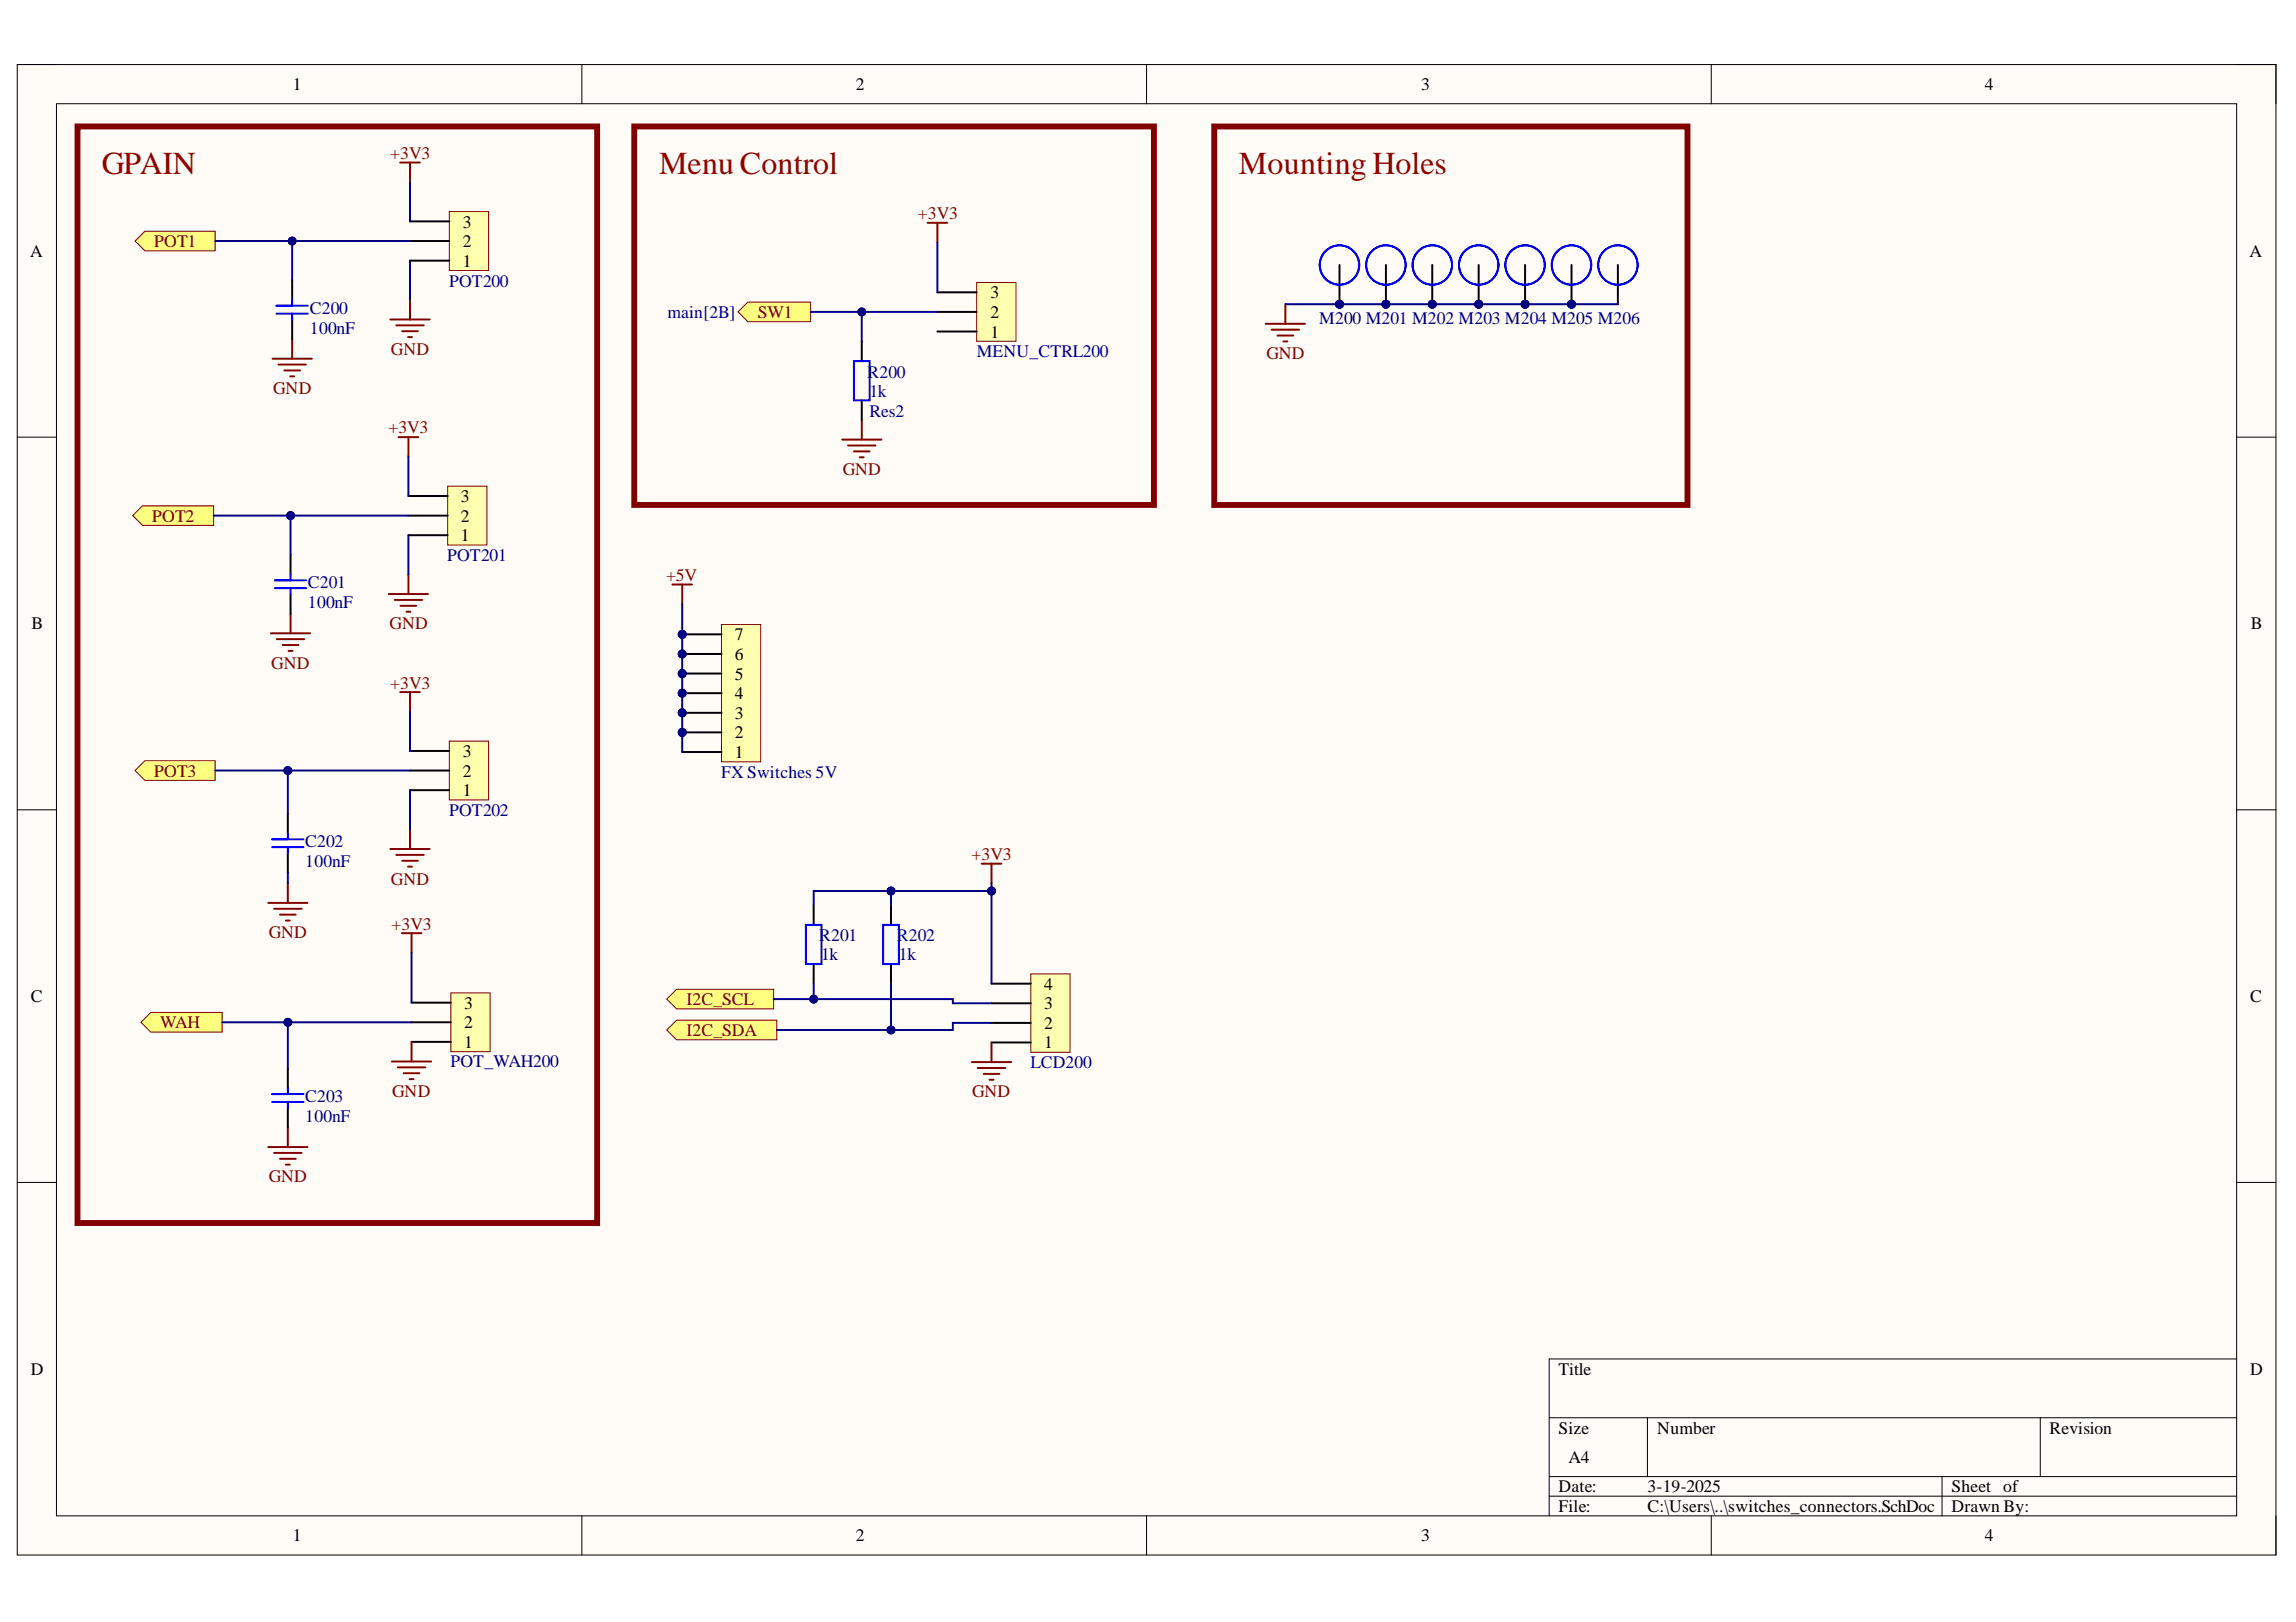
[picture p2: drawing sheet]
<svg xmlns="http://www.w3.org/2000/svg" width="297mm" height="210mm" viewBox="0 0 297 210" stroke-linecap="round" stroke-linejoin="round" font-family="sans-serif">
<defs><g id="words">
<g font-size="4.1" fill="#980000">
<text x="13.2" y="22.5">GPAIN</text>
<text x="85.3" y="22.5">Menu Control</text>
<text x="160.3" y="22.5">Mounting Holes</text>
</g>
<g font-size="2.3">
<text x="37.9" y="11.7">1</text>
<text x="110.7" y="11.7">2</text>
<text x="183.9" y="11.7">3</text>
<text x="256.8" y="11.7">4</text>
<text x="59.9" y="29.5">3</text>
<text x="3.9" y="33.3">A</text>
<text x="59.9" y="34.6">1</text>
<text x="59.9" y="32">2</text>
<text x="291" y="33.3">A</text>
<text x="128.1" y="41.1">2</text>
<text x="128.1" y="38.6">3</text>
<text x="128.1" y="43.7">1</text>
<text x="59.6" y="65">3</text>
<text x="59.6" y="70">1</text>
<text x="59.6" y="67.5">2</text>
<text x="4.1" y="81.4">B</text>
<text x="95.1" y="82.9">7</text>
<text x="291.2" y="81.4">B</text>
<text x="95.1" y="87.9">5</text>
<text x="95.1" y="85.4">6</text>
<text x="95.1" y="95.6">2</text>
<text x="95.1" y="93">3</text>
<text x="95.1" y="90.5">4</text>
<text x="59.9" y="100.5">2</text>
<text x="59.9" y="98">3</text>
<text x="95.1" y="98.1">1</text>
<text x="59.9" y="103.1">1</text>
<text x="4" y="129.7">C</text>
<text x="60.1" y="130.5">3</text>
<text x="135.1" y="130.6">3</text>
<text x="135.1" y="128.1">4</text>
<text x="291.1" y="129.7">C</text>
<text x="60.1" y="135.6">1</text>
<text x="60.1" y="133.1">2</text>
<text x="135.1" y="135.7">1</text>
<text x="135.1" y="133.1">2</text>
<text x="4" y="177.9">D</text>
<text x="201.6" y="177.9">Title</text>
<text x="291.1" y="177.9">D</text>
<text x="201.6" y="185.5">Size</text>
<text x="214.4" y="185.5">Number</text>
<text x="265.2" y="185.5">Revision</text>
<text x="202.9" y="189.3">A4</text>
<text x="201.6" y="193.1">Date:</text>
<text x="201.6" y="195.7">File:</text>
<text x="213.1" y="193.1">3-19-2025</text>
<text x="213.1" y="195.7">C:\Users\..\switches_connectors.SchDoc</text>
<text x="252.5" y="193.1">Sheet of</text>
<text x="252.5" y="195.7">Drawn By:</text>
<text x="37.9" y="199.5">1</text>
<text x="110.7" y="199.5">2</text>
<text x="183.9" y="199.5">3</text>
<text x="256.8" y="199.5">4</text>
</g>
<g font-size="2.3" fill="#800000">
<text x="50.5" y="20.5">+3V3</text>
<text x="118.8" y="28.4">+3V3</text>
<text x="20" y="32">POT1</text>
<text x="98" y="41.1">SW1</text>
<text x="50.6" y="46">GND</text>
<text x="163.8" y="46.5">GND</text>
<text x="35.4" y="51">GND</text>
<text x="50.2" y="56.1">+3V3</text>
<text x="109" y="61.5">GND</text>
<text x="19.7" y="67.5">POT2</text>
<text x="86.2" y="75.2">+5V</text>
<text x="50.4" y="81.4">GND</text>
<text x="35.1" y="86.5">GND</text>
<text x="50.5" y="89.1">+3V3</text>
<text x="20" y="100.5">POT3</text>
<text x="125.7" y="111.3">+3V3</text>
<text x="50.6" y="114.5">GND</text>
<text x="34.8" y="121.4">GND</text>
<text x="50.7" y="120.3">+3V3</text>
<text x="88.8" y="130.1">I2C_SCL</text>
<text x="20.7" y="133.1">WAH</text>
<text x="88.8" y="134.1">I2C_SDA</text>
<text x="50.7" y="141.9">GND</text>
<text x="125.8" y="142">GND</text>
<text x="34.8" y="153">GND</text>
</g>
<g font-size="2.3" fill="#000080">
<text x="40.1" y="40.6">C200</text>
<text x="58.1" y="37.1">POT200</text>
<text x="86.4" y="41.1">main[2B]</text>
<text x="170.7" y="41.9">M200 M201 M202 M203 M204 M205 M206</text>
<text x="40.1" y="43.2">100nF</text>
<text x="126.4" y="46.2">MENU_CTRL200</text>
<text x="112.2" y="48.9">R200</text>
<text x="112.5" y="51.4">1k</text>
<text x="112.5" y="53.9">Res2</text>
<text x="39.8" y="76.1">C201</text>
<text x="57.9" y="72.6">POT201</text>
<text x="39.8" y="78.7">100nF</text>
<text x="93.3" y="100.6">FX Switches 5V</text>
<text x="58.1" y="105.6">POT202</text>
<text x="39.5" y="112.2">100nF</text>
<text x="39.5" y="109.7">C202</text>
<text x="106" y="121.8">R201</text>
<text x="106.2" y="124.3">1k</text>
<text x="116" y="121.8">R202</text>
<text x="116.3" y="124.3">1k</text>
<text x="39.5" y="142.6">C203</text>
<text x="58.3" y="138.1">POT_WAH200</text>
<text x="133.3" y="138.2">LCD200</text>
<text x="39.5" y="145.1">100nF</text>
</g>
</g></defs>
<path d="M2.2 8.4h292.2v192.8h-292.2z" fill-rule="evenodd" fill="#fffcf8"/>
<path d="M2.2 8.4h292.2v192.8h-292.2z" fill="none" stroke="#000" stroke-width=".13"/>
<path d="M7.3 13.4h282.1v182.8h-282.1z" fill-rule="evenodd" fill="#fffcf8"/>
<g fill="none" stroke="#000" stroke-width=".13">
<path d="M2.2 8.3h5.1M7.3 13.4h282.1v182.8h-282.1zM75.3 8.3v5.1M148.3 8.3v5.1M221.4 8.4v5M289.4 8.4h5v5M2.2 56.6h5.1M289.4 56.6h5M2.2 104.8h5.1M289.4 104.8h5M2.2 153h5.1M289.4 153h5"/>
<path d="M289.4 175.9h-89v20.3M75.3 196.2v5M148.3 196.2v5M200.4 183.5h89M200.4 191.1h89M200.4 193.6h89M213.1 183.5v7.6M221.4 196.2v5M251.2 191.1v5.1M264 183.5v7.6M294.4 196.2v5"/>
</g>
<path d="M17.5 99.7l1.2-1.3h9.1v2.6h-9.1z" fill-rule="evenodd" fill="#ffff80"/>
<path d="M17.5 99.7l1.2-1.3h9.1v2.6h-9.1z" fill="none" stroke="#800000" stroke-width=".13"/>
<path d="M34.7 116.8h5.1M35.5 117.6h3.5M36.2 118.4h2.1M37 119.1h.5M37.2 114.3v2.5" fill="none" stroke="#800000" stroke-width=".25"/>
<path d="M58.1 95.9h5.1v7.6h-5.1z" fill-rule="evenodd" fill="#ffffb0"/>
<path d="M58.1 95.9h5.1v7.6h-5.1z" fill="none" stroke="#800000" stroke-width=".13"/>
<path d="M53 99.7h5.1M53 97.2h5.1M53 102.3h5.1" fill="none" stroke="#000" stroke-width=".25"/>
<path d="M51.8 89.6h2.5M53 89.6v2.5M50.5 109.9h5.1M51.3 110.6h3.5M52 111.4h2.1M52.8 112.2h.5M53 107.3v2.6" fill="none" stroke="#800000" stroke-width=".25"/>
<path d="M17.2 66.7l1.2-1.2h9.2v2.5h-9.2z" fill-rule="evenodd" fill="#ffff80"/>
<path d="M17.2 66.7l1.2-1.2h9.2v2.5h-9.2z" fill="none" stroke="#800000" stroke-width=".13"/>
<path d="M37.6 79.4v2.6M35 82h5.1M35.8 82.7h3.6M36.6 83.5h2M37.3 84.2h.5" fill="none" stroke="#800000" stroke-width=".25"/>
<path d="M57.9 62.9h5.1v7.6h-5.1z" fill-rule="evenodd" fill="#ffffb0"/>
<path d="M57.9 62.9h5.1v7.6h-5.1z" fill="none" stroke="#800000" stroke-width=".13"/>
<path d="M52.8 69.3h5.1M52.8 66.7h5.1M52.8 64.2h5.1" fill="none" stroke="#000" stroke-width=".25"/>
<path d="M51.6 56.6h2.5M52.8 56.6v2.5M50.3 76.9h5.1M51.1 77.6h3.5M51.8 78.4h2.1M52.6 79.2h.5M52.8 74.3v2.6" fill="none" stroke="#800000" stroke-width=".25"/>
<path d="M17.5 31.2l1.2-1.3h9.1v2.6h-9.1z" fill-rule="evenodd" fill="#ffff80"/>
<path d="M17.5 31.2l1.2-1.3h9.1v2.6h-9.1z" fill="none" stroke="#800000" stroke-width=".13"/>
<path d="M35.3 46.4h5M36 47.2h3.6M36.8 47.9h2M37.5 48.7h.6M37.8 43.9v2.5" fill="none" stroke="#800000" stroke-width=".25"/>
<path d="M58.1 27.4h5.1v7.6h-5.1z" fill-rule="evenodd" fill="#ffffb0"/>
<path d="M58.1 27.4h5.1v7.6h-5.1z" fill="none" stroke="#800000" stroke-width=".13"/>
<path d="M53 33.7h5.1M53 31.2h5.1M53 28.7h5.1" fill="none" stroke="#000" stroke-width=".25"/>
<path d="M51.8 21h2.5M53 21v2.6M53 38.8v2.5M50.5 41.3h5.1M51.3 42.1h3.5M52 42.9h2.1M52.8 43.6h.5" fill="none" stroke="#800000" stroke-width=".25"/>
<path d="M95.5 40.4l1.2-1.3h8.2v2.5h-8.2z" fill-rule="evenodd" fill="#ffff80"/>
<path d="M95.5 40.4l1.2-1.3h8.2v2.5h-8.2z" fill="none" stroke="#800000" stroke-width=".13"/>
<path d="M120 28.8h2.5M121.3 28.8v2.6M108.9 56.9h5.1M109.7 57.7h3.6M110.5 58.4h2M111.2 59.2h.5M111.5 54.4v2.5" fill="none" stroke="#800000" stroke-width=".25"/>
<path d="M111.5 44.2v2.5M111.5 51.8v2.6" fill="none" stroke="#000" stroke-width=".25"/>
<path d="M110.5 46.7h2v5.1h-2z" fill="none" stroke="#00f" stroke-width=".25"/>
<path d="M126.4 36.6h5v7.6h-5z" fill-rule="evenodd" fill="#ffffb0"/>
<path d="M126.4 36.6h5v7.6h-5z" fill="none" stroke="#800000" stroke-width=".13"/>
<path d="M121.3 37.8h5.1M121.3 42.9h5.1M121.3 40.4h5.1" fill="none" stroke="#000" stroke-width=".25"/>
<path d="M10 16.4h67.3v141.9h-67.3z" fill="none" stroke="#800000" stroke-width=".76"/>
<path d="M19.5 131h9.2v2.6h-9.2l-1.3-1.3z" fill-rule="evenodd" fill="#ffff80"/>
<path d="M19.5 131h9.2v2.6h-9.2l-1.3-1.3z" fill="none" stroke="#800000" stroke-width=".13"/>
<path d="M58.3 128.5h5.1v7.6h-5.1z" fill-rule="evenodd" fill="#ffffb0"/>
<path d="M58.3 128.5h5.1v7.6h-5.1z" fill="none" stroke="#800000" stroke-width=".13"/>
<path d="M37.8 36.3v2.5M37.8 41.3v2.6M37.6 71.8v2.5M37.6 76.9v2.5M37.2 105.3v2.6M37.2 110.4v2.5M37.2 138.3v2.5M53.2 134.8h5.1M53.2 132.3h5.1M53.2 129.8h5.1M37.2 143.4v2.5" fill="none" stroke="#000" stroke-width=".25"/>
<path d="M50.7 137.4h5.1M51.5 138.1h3.5M52 120.8h2.5M52.2 138.9h2.1M53 139.7h.5M53.2 120.8v2.5M53.2 134.8v2.6M34.7 148.4h5.1M35.5 149.2h3.5M36.2 150h2.1M37 150.7h.5M37.2 145.9v2.5" fill="none" stroke="#800000" stroke-width=".25"/>
<g fill="none" stroke="#00f" stroke-width=".25">
<path d="M35.8 39.6h4M37.8 38.8v.8M35.8 40.6h4M37.8 40.6v.7M35.6 75.1h4M35.6 76.1h4M37.6 74.3v.8M37.6 76.1v.8M35.2 108.6h4.1M35.2 109.6h4.1M37.2 107.9v.7M37.2 109.6v.8"/>
<path d="M35.2 141.6h4.1M35.2 142.6h4.1M37.2 140.8v.8M37.2 142.6v.8"/>
</g>
<circle cx="173.3" cy="39.4" r=".51" fill="#000080"/>
<circle cx="173.3" cy="39.4" r=".51" fill="none" stroke="#000080" stroke-width=".13"/>
<path d="M173.3 34.3v5.1" fill="none" stroke="#000" stroke-width=".25"/>
<circle cx="173.3" cy="39.4" r=".51" fill="#000080"/>
<circle cx="173.3" cy="39.4" r=".51" fill="none" stroke="#000080" stroke-width=".13"/>
<circle cx="173.3" cy="34.3" r="2.55" fill="none" stroke="#00f" stroke-width=".25"/>
<circle cx="179.3" cy="39.4" r=".51" fill="#000080"/>
<circle cx="179.3" cy="39.4" r=".51" fill="none" stroke="#000080" stroke-width=".13"/>
<path d="M179.3 34.3v5.1" fill="none" stroke="#000" stroke-width=".25"/>
<circle cx="179.3" cy="39.4" r=".51" fill="#000080"/>
<circle cx="179.3" cy="39.4" r=".51" fill="none" stroke="#000080" stroke-width=".13"/>
<circle cx="179.3" cy="34.3" r="2.55" fill="none" stroke="#00f" stroke-width=".25"/>
<circle cx="185.3" cy="39.4" r=".51" fill="#000080"/>
<circle cx="185.3" cy="39.4" r=".51" fill="none" stroke="#000080" stroke-width=".13"/>
<path d="M185.3 34.3v5.1" fill="none" stroke="#000" stroke-width=".25"/>
<circle cx="185.3" cy="39.4" r=".51" fill="#000080"/>
<circle cx="185.3" cy="39.4" r=".51" fill="none" stroke="#000080" stroke-width=".13"/>
<circle cx="185.3" cy="34.3" r="2.55" fill="none" stroke="#00f" stroke-width=".25"/>
<circle cx="191.3" cy="39.4" r=".51" fill="#000080"/>
<circle cx="191.3" cy="39.4" r=".51" fill="none" stroke="#000080" stroke-width=".13"/>
<path d="M191.3 34.3v5.1" fill="none" stroke="#000" stroke-width=".25"/>
<circle cx="191.3" cy="39.4" r=".51" fill="#000080"/>
<circle cx="191.3" cy="39.4" r=".51" fill="none" stroke="#000080" stroke-width=".13"/>
<circle cx="191.3" cy="34.3" r="2.55" fill="none" stroke="#00f" stroke-width=".25"/>
<circle cx="197.3" cy="39.4" r=".51" fill="#000080"/>
<circle cx="197.3" cy="39.4" r=".51" fill="none" stroke="#000080" stroke-width=".13"/>
<path d="M197.3 34.3v5.1" fill="none" stroke="#000" stroke-width=".25"/>
<circle cx="197.3" cy="39.4" r=".51" fill="#000080"/>
<circle cx="197.3" cy="39.4" r=".51" fill="none" stroke="#000080" stroke-width=".13"/>
<circle cx="197.3" cy="34.3" r="2.55" fill="none" stroke="#00f" stroke-width=".25"/>
<circle cx="203.3" cy="39.4" r=".51" fill="#000080"/>
<circle cx="203.3" cy="39.4" r=".51" fill="none" stroke="#000080" stroke-width=".13"/>
<path d="M203.3 34.3v5.1" fill="none" stroke="#000" stroke-width=".25"/>
<circle cx="203.3" cy="39.4" r=".51" fill="#000080"/>
<circle cx="203.3" cy="39.4" r=".51" fill="none" stroke="#000080" stroke-width=".13"/>
<g fill="none" stroke="#00f" stroke-width=".25">
<circle cx="203.3" cy="34.3" r="2.55"/>
<circle cx="209.3" cy="34.3" r="2.55"/>
</g>
<path d="M209.3 34.3v5.1" fill="none" stroke="#000" stroke-width=".25"/>
<path d="M166.3 39.4v2.5M163.7 41.9h5.1M164.5 42.7h3.6M165.3 43.4h2M166 44.2h.5M87 75.6h2.5M88.3 75.6v2.6" fill="none" stroke="#800000" stroke-width=".25"/>
<path d="M82.1 16.4h67.2v48.9h-67.2z" fill="none" stroke="#800000" stroke-width=".76"/>
<circle cx="88.3" cy="94.8" r=".51" fill="#000080"/>
<circle cx="88.3" cy="94.8" r=".51" fill="none" stroke="#000080" stroke-width=".13"/>
<circle cx="88.3" cy="92.2" r=".51" fill="#000080"/>
<circle cx="88.3" cy="92.2" r=".51" fill="none" stroke="#000080" stroke-width=".13"/>
<circle cx="88.3" cy="89.7" r=".51" fill="#000080"/>
<circle cx="88.3" cy="89.7" r=".51" fill="none" stroke="#000080" stroke-width=".13"/>
<circle cx="88.3" cy="87.2" r=".51" fill="#000080"/>
<circle cx="88.3" cy="87.2" r=".51" fill="none" stroke="#000080" stroke-width=".13"/>
<circle cx="88.3" cy="84.6" r=".51" fill="#000080"/>
<circle cx="88.3" cy="84.6" r=".51" fill="none" stroke="#000080" stroke-width=".13"/>
<circle cx="88.3" cy="82.1" r=".51" fill="#000080"/>
<circle cx="88.3" cy="82.1" r=".51" fill="none" stroke="#000080" stroke-width=".13"/>
<path d="M93.3 80.8h5.1v17.8h-5.1z" fill-rule="evenodd" fill="#ffffb0"/>
<path d="M93.3 80.8h5.1v17.8h-5.1z" fill="none" stroke="#800000" stroke-width=".13"/>
<path d="M88.3 97.3h5M88.3 94.8h5" fill="none" stroke="#000" stroke-width=".25"/>
<circle cx="88.3" cy="94.8" r=".51" fill="#000080"/>
<circle cx="88.3" cy="94.8" r=".51" fill="none" stroke="#000080" stroke-width=".13"/>
<path d="M88.3 92.2h5" fill="none" stroke="#000" stroke-width=".25"/>
<circle cx="88.3" cy="92.2" r=".51" fill="#000080"/>
<circle cx="88.3" cy="92.2" r=".51" fill="none" stroke="#000080" stroke-width=".13"/>
<path d="M88.3 89.7h5" fill="none" stroke="#000" stroke-width=".25"/>
<circle cx="88.3" cy="89.7" r=".51" fill="#000080"/>
<circle cx="88.3" cy="89.7" r=".51" fill="none" stroke="#000080" stroke-width=".13"/>
<path d="M88.3 87.2h5" fill="none" stroke="#000" stroke-width=".25"/>
<circle cx="88.3" cy="87.2" r=".51" fill="#000080"/>
<circle cx="88.3" cy="87.2" r=".51" fill="none" stroke="#000080" stroke-width=".13"/>
<path d="M88.3 84.6h5" fill="none" stroke="#000" stroke-width=".25"/>
<circle cx="88.3" cy="84.6" r=".51" fill="#000080"/>
<circle cx="88.3" cy="84.6" r=".51" fill="none" stroke="#000080" stroke-width=".13"/>
<path d="M88.3 82.1h5" fill="none" stroke="#000" stroke-width=".25"/>
<circle cx="88.3" cy="82.1" r=".51" fill="#000080"/>
<circle cx="88.3" cy="82.1" r=".51" fill="none" stroke="#000080" stroke-width=".13"/>
<path d="M157.1 16.4h61.2v48.9h-61.2z" fill="none" stroke="#800000" stroke-width=".76"/>
<path d="M133.4 126h5v10.2h-5z" fill-rule="evenodd" fill="#ffffb0"/>
<path d="M133.4 126h5v10.2h-5z" fill="none" stroke="#800000" stroke-width=".13"/>
<path d="M128.3 134.9h5.1M128.3 132.4h5.1M128.3 129.8h5.1M128.3 127.3h5.1" fill="none" stroke="#000" stroke-width=".25"/>
<path d="M86.3 133.3l1.2-1.3h13v2.6h-13z" fill-rule="evenodd" fill="#ffff80"/>
<path d="M86.3 133.3l1.2-1.3h13v2.6h-13z" fill="none" stroke="#800000" stroke-width=".13"/>
<path d="M86.3 129.3l1.2-1.3h12.6v2.6h-12.6z" fill-rule="evenodd" fill="#ffff80"/>
<path d="M86.3 129.3l1.2-1.3h12.6v2.6h-12.6z" fill="none" stroke="#800000" stroke-width=".13"/>
<path d="M127 111.8h2.5M128.3 111.8v2.5M125.7 137.4h5.1M126.5 138.2h3.6M127.3 139h2M128 139.7h.5M128.3 134.9v2.5" fill="none" stroke="#800000" stroke-width=".25"/>
<path d="M105.3 117.1v2.6M115.3 117.1v2.6M105.3 124.8v2.5M115.3 124.8v2.5" fill="none" stroke="#000" stroke-width=".25"/>
<path d="M104.3 119.7h2v5.1h-2zM114.3 119.7h2v5.1h-2z" fill="none" stroke="#00f" stroke-width=".25"/>
<path d="M27.6 66.7h25.2M53 92.1v5.1M53 102.3v5" fill="none" stroke="#000080" stroke-width=".25"/>
<circle cx="37.6" cy="66.7" r=".51" fill="#000080"/>
<circle cx="37.6" cy="66.7" r=".51" fill="none" stroke="#000080" stroke-width=".13"/>
<path d="M37.6 66.7v5.1" fill="none" stroke="#000080" stroke-width=".25"/>
<circle cx="37.6" cy="66.7" r=".51" fill="#000080"/>
<circle cx="37.6" cy="66.7" r=".51" fill="none" stroke="#000080" stroke-width=".13"/>
<path d="M27.8 31.2h25.2M52.8 59.1v5.1M52.8 69.3v5" fill="none" stroke="#000080" stroke-width=".25"/>
<circle cx="37.8" cy="31.2" r=".51" fill="#000080"/>
<circle cx="37.8" cy="31.2" r=".51" fill="none" stroke="#000080" stroke-width=".13"/>
<path d="M37.8 31.2v5.1" fill="none" stroke="#000080" stroke-width=".25"/>
<circle cx="37.8" cy="31.2" r=".51" fill="#000080"/>
<circle cx="37.8" cy="31.2" r=".51" fill="none" stroke="#000080" stroke-width=".13"/>
<path d="M53 23.6v5.1M53 33.7v5.1M111.5 40.4v3.8" fill="none" stroke="#000080" stroke-width=".25"/>
<circle cx="111.5" cy="40.4" r=".51" fill="#000080"/>
<circle cx="111.5" cy="40.4" r=".51" fill="none" stroke="#000080" stroke-width=".13"/>
<path d="M121.3 31.4v6.4M104.9 40.4h16.4" fill="none" stroke="#000080" stroke-width=".25"/>
<circle cx="111.5" cy="40.4" r=".51" fill="#000080"/>
<circle cx="111.5" cy="40.4" r=".51" fill="none" stroke="#000080" stroke-width=".13"/>
<path d="M27.8 99.7h9.4M53.2 123.3v6.5" fill="none" stroke="#000080" stroke-width=".25"/>
<circle cx="37.2" cy="99.7" r=".51" fill="#000080"/>
<circle cx="37.2" cy="99.7" r=".51" fill="none" stroke="#000080" stroke-width=".13"/>
<path d="M53 99.7h-15.8v5.6M37.2 112.9v1.4" fill="none" stroke="#000080" stroke-width=".25"/>
<circle cx="37.2" cy="99.7" r=".51" fill="#000080"/>
<circle cx="37.2" cy="99.7" r=".51" fill="none" stroke="#000080" stroke-width=".13"/>
<path d="M28.7 132.3h24.5" fill="none" stroke="#000080" stroke-width=".25"/>
<circle cx="37.2" cy="132.3" r=".51" fill="#000080"/>
<circle cx="37.2" cy="132.3" r=".51" fill="none" stroke="#000080" stroke-width=".13"/>
<path d="M37.2 132.3v6" fill="none" stroke="#000080" stroke-width=".25"/>
<circle cx="37.2" cy="132.3" r=".51" fill="#000080"/>
<circle cx="37.2" cy="132.3" r=".51" fill="none" stroke="#000080" stroke-width=".13"/>
<path d="M88.3 78.2v19.1" fill="none" stroke="#000080" stroke-width=".25"/>
<circle cx="88.3" cy="82.1" r=".51" fill="#000080"/>
<circle cx="88.3" cy="82.1" r=".51" fill="none" stroke="#000080" stroke-width=".13"/>
<circle cx="88.3" cy="84.6" r=".51" fill="#000080"/>
<circle cx="88.3" cy="84.6" r=".51" fill="none" stroke="#000080" stroke-width=".13"/>
<circle cx="88.3" cy="87.2" r=".51" fill="#000080"/>
<circle cx="88.3" cy="87.2" r=".51" fill="none" stroke="#000080" stroke-width=".13"/>
<circle cx="88.3" cy="89.7" r=".51" fill="#000080"/>
<circle cx="88.3" cy="89.7" r=".51" fill="none" stroke="#000080" stroke-width=".13"/>
<circle cx="88.3" cy="92.2" r=".51" fill="#000080"/>
<circle cx="88.3" cy="92.2" r=".51" fill="none" stroke="#000080" stroke-width=".13"/>
<circle cx="88.3" cy="94.8" r=".51" fill="#000080"/>
<circle cx="88.3" cy="94.8" r=".51" fill="none" stroke="#000080" stroke-width=".13"/>
<path d="M166.3 39.4h43" fill="none" stroke="#000080" stroke-width=".25"/>
<circle cx="173.3" cy="39.4" r=".51" fill="#000080"/>
<circle cx="173.3" cy="39.4" r=".51" fill="none" stroke="#000080" stroke-width=".13"/>
<circle cx="179.3" cy="39.4" r=".51" fill="#000080"/>
<circle cx="179.3" cy="39.4" r=".51" fill="none" stroke="#000080" stroke-width=".13"/>
<circle cx="185.3" cy="39.4" r=".51" fill="#000080"/>
<circle cx="185.3" cy="39.4" r=".51" fill="none" stroke="#000080" stroke-width=".13"/>
<circle cx="191.3" cy="39.4" r=".51" fill="#000080"/>
<circle cx="191.3" cy="39.4" r=".51" fill="none" stroke="#000080" stroke-width=".13"/>
<circle cx="197.3" cy="39.4" r=".51" fill="#000080"/>
<circle cx="197.3" cy="39.4" r=".51" fill="none" stroke="#000080" stroke-width=".13"/>
<circle cx="203.3" cy="39.4" r=".51" fill="#000080"/>
<circle cx="203.3" cy="39.4" r=".51" fill="none" stroke="#000080" stroke-width=".13"/>
<path d="M100.1 129.3h23.2v.5h5" fill="none" stroke="#000080" stroke-width=".25"/>
<circle cx="105.3" cy="129.3" r=".51" fill="#000080"/>
<circle cx="105.3" cy="129.3" r=".51" fill="none" stroke="#000080" stroke-width=".13"/>
<path d="M128.3 132.4h-5v.9h-22.8" fill="none" stroke="#000080" stroke-width=".25"/>
<circle cx="115.3" cy="133.3" r=".51" fill="#000080"/>
<circle cx="115.3" cy="133.3" r=".51" fill="none" stroke="#000080" stroke-width=".13"/>
<path d="M128.3 114.3v13" fill="none" stroke="#000080" stroke-width=".25"/>
<circle cx="128.3" cy="115.3" r=".51" fill="#000080"/>
<circle cx="128.3" cy="115.3" r=".51" fill="none" stroke="#000080" stroke-width=".13"/>
<path d="M105.3 127.3v2" fill="none" stroke="#000080" stroke-width=".25"/>
<circle cx="105.3" cy="129.3" r=".51" fill="#000080"/>
<circle cx="105.3" cy="129.3" r=".51" fill="none" stroke="#000080" stroke-width=".13"/>
<path d="M115.3 127.3v6" fill="none" stroke="#000080" stroke-width=".25"/>
<circle cx="115.3" cy="133.3" r=".51" fill="#000080"/>
<circle cx="115.3" cy="133.3" r=".51" fill="none" stroke="#000080" stroke-width=".13"/>
<path d="M128.3 115.3h-13v1.8" fill="none" stroke="#000080" stroke-width=".25"/>
<circle cx="115.3" cy="115.3" r=".51" fill="#000080"/>
<circle cx="115.3" cy="115.3" r=".51" fill="none" stroke="#000080" stroke-width=".13"/>
<circle cx="128.3" cy="115.3" r=".51" fill="#000080"/>
<circle cx="128.3" cy="115.3" r=".51" fill="none" stroke="#000080" stroke-width=".13"/>
<path d="M115.3 115.3h-10v1.8" fill="none" stroke="#000080" stroke-width=".25"/>
<circle cx="115.3" cy="115.3" r=".51" fill="#000080"/>
<circle cx="115.3" cy="115.3" r=".51" fill="none" stroke="#000080" stroke-width=".13"/>
<use href="#words"/>
</svg>
